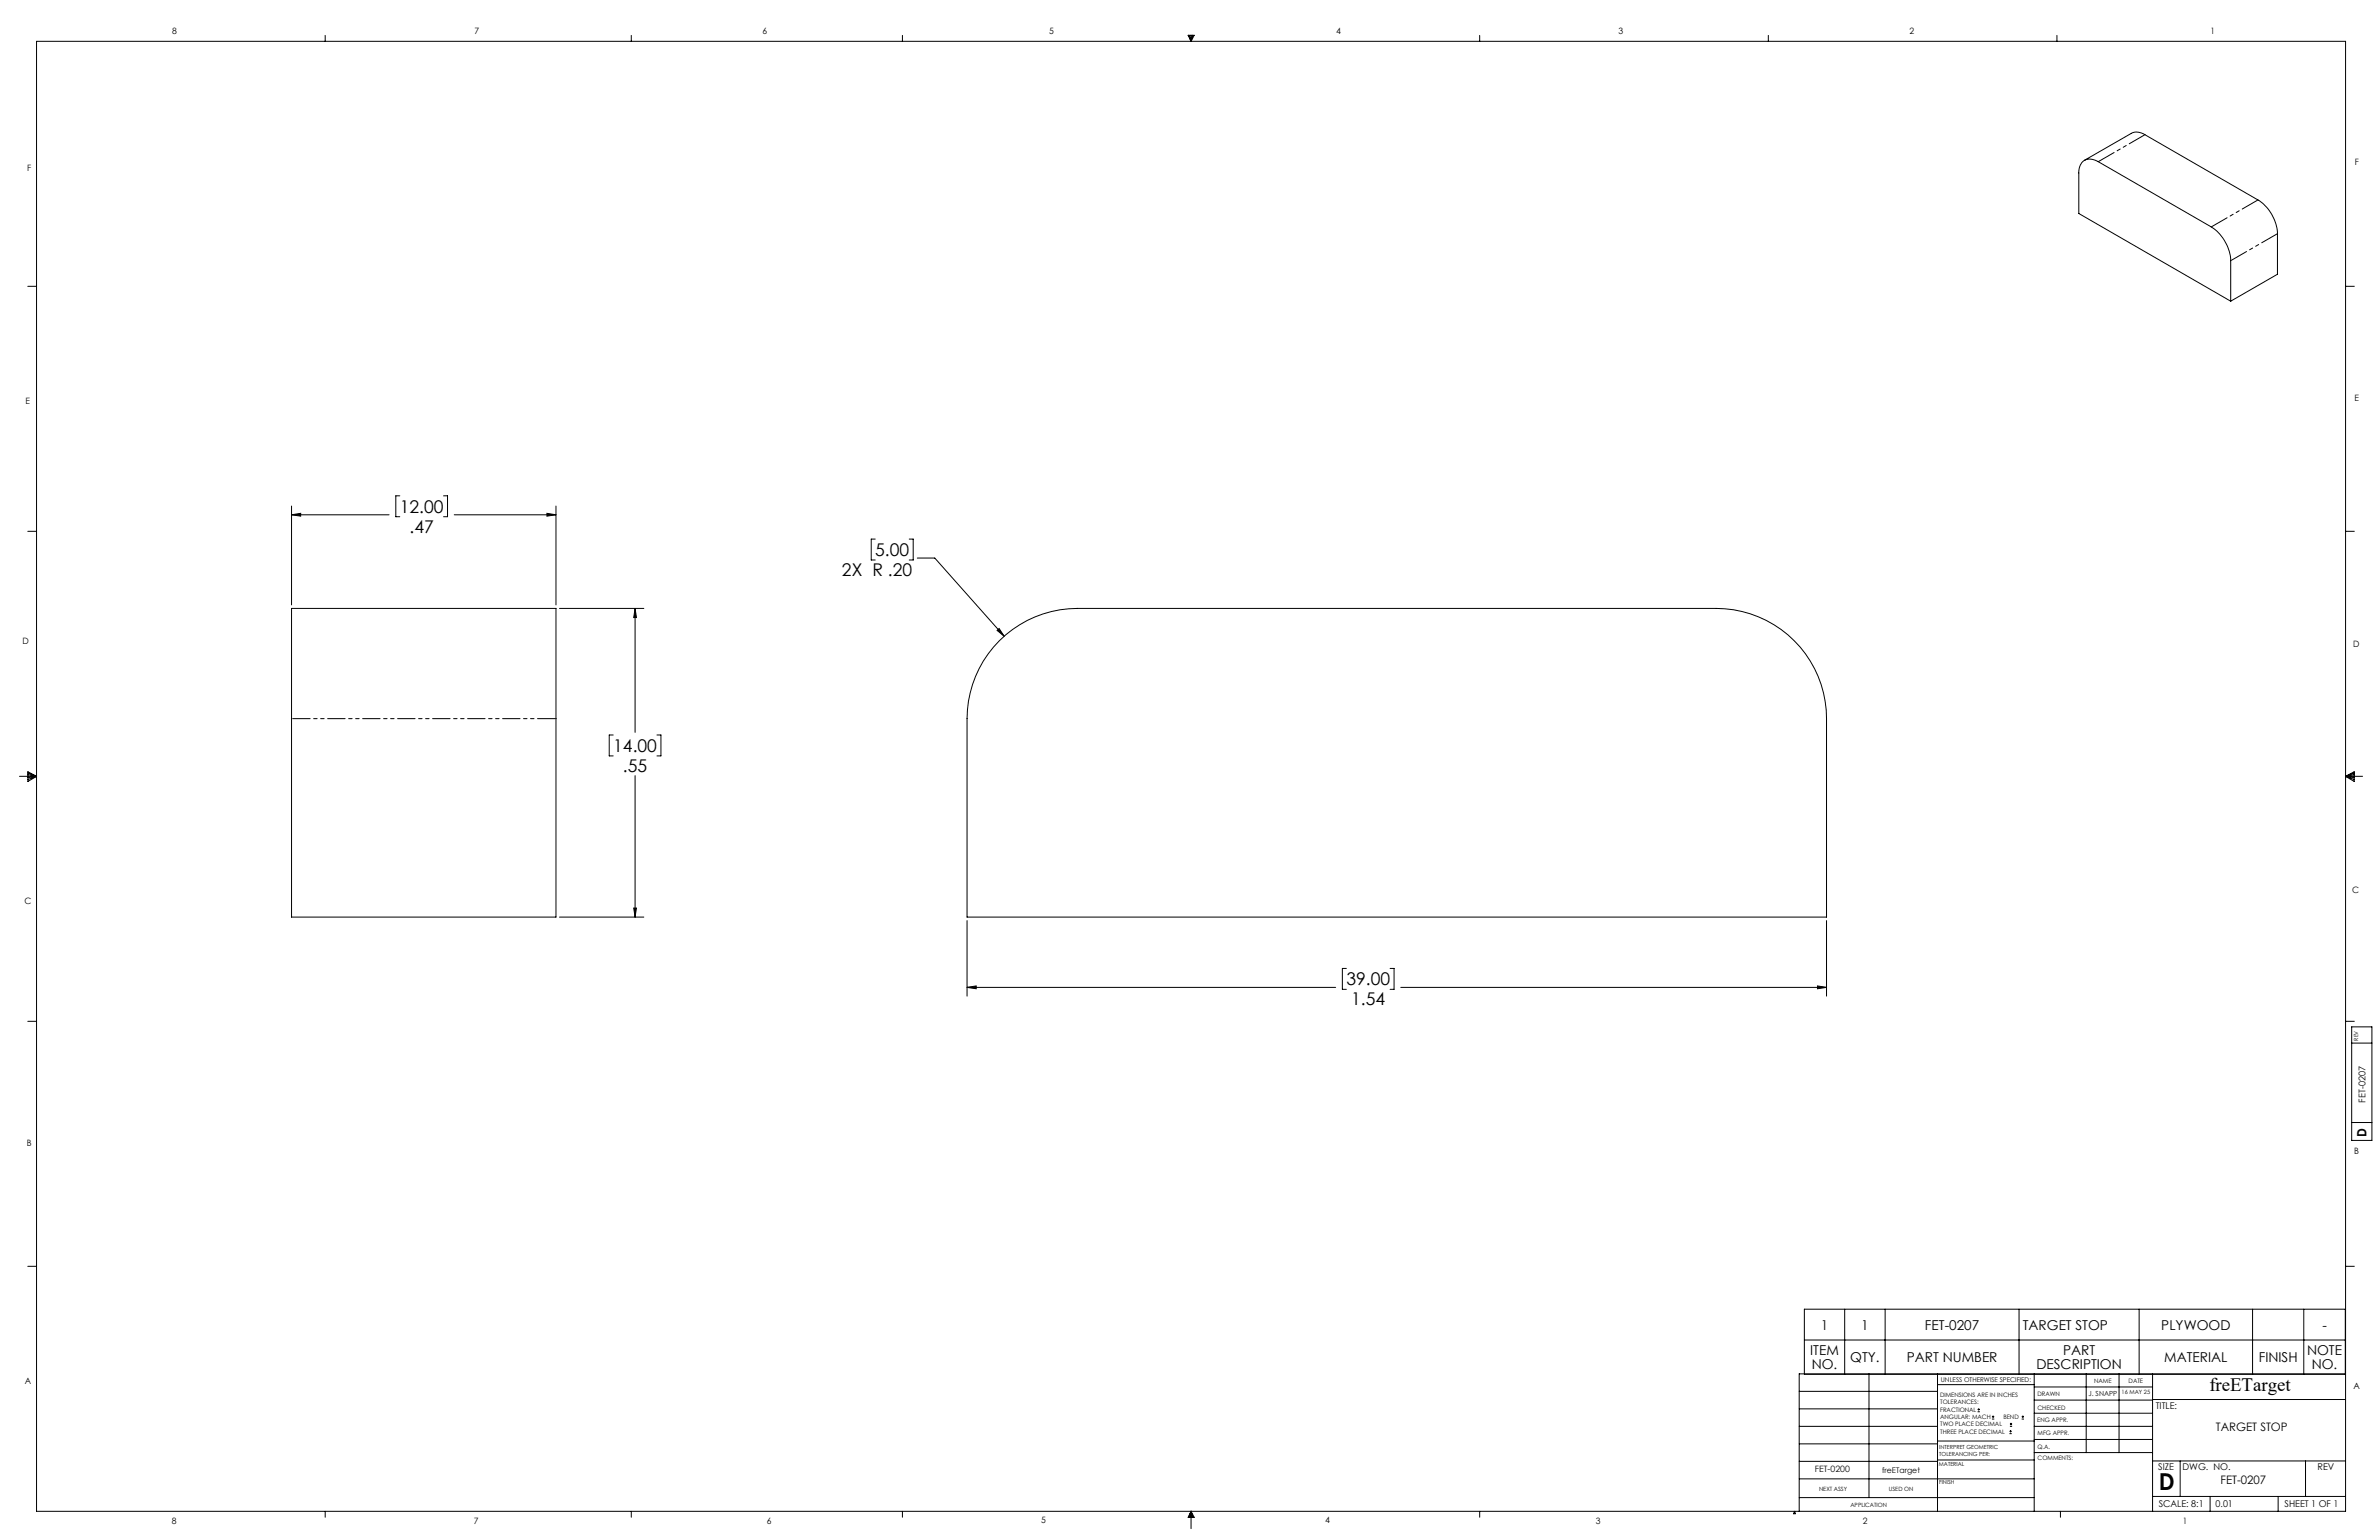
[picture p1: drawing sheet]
<svg xmlns="http://www.w3.org/2000/svg" width="864mm" height="559mm" viewBox="0 0 864 559" stroke-linecap="round" stroke-linejoin="round" font-family="sans-serif">
<defs><g id="words">
<text font-size="8.5" x="783.7" y="540.7">D</text>
<text font-size="6.9" x="802" y="504.9">freETarget</text>
<g font-size="6.4">
<text x="145.2" y="186.1">12.00</text>
<text x="148.7" y="193.2">.47</text>
<text x="317.7" y="201.8">5.00</text>
<text x="305.6" y="208.9">2X R .20</text>
<text x="222.6" y="272.9">14.00</text>
<text x="226.1" y="280">.55</text>
<text x="488.7" y="357.6">39.00</text>
<text x="490.5" y="364.7">1.54</text>
</g>
<g font-size="4.9">
<text x="661" y="482.5">1</text>
<text x="675.6" y="482.5">1</text>
<text x="698.8" y="482.5">FET-0207</text>
<text x="734.3" y="482.5">TARGET STOP</text>
<text x="784.6" y="482.5">PLYWOOD</text>
<text x="843" y="482.5">-</text>
<text x="657.1" y="491.8">ITEM</text>
<text x="748.9" y="491.8">PART</text>
<text x="837.5" y="491.8">NOTE</text>
<text x="657.7" y="496.8">NO.</text>
<text x="671.7" y="494.3">QTY.</text>
<text x="692.2" y="494.3">PART NUMBER</text>
<text x="739.3" y="496.8">DESCRIPTION</text>
<text x="785.6" y="494.3">MATERIAL</text>
<text x="820" y="494.3">FINISH</text>
<text x="839.2" y="496.8">NO.</text>
</g>
<text font-size="4.7" x="859" y="412.4" transform="rotate(-90 859 412.4)">D</text>
<g font-size="4.2">
<text x="804.4" y="519.3">TARGET STOP</text>
<text x="806.1" y="538.6">FET-0207</text>
</g>
<g font-size="3.4">
<text x="858.7" y="400.1" transform="rotate(-90 858.7 400.1)">FET-0207</text>
<text x="782.6" y="511.2">TITLE:</text>
<text x="783.5" y="533.3">SIZE</text>
<text x="792.3" y="533.3">DWG. NO.</text>
<text x="841.3" y="533.4">REV</text>
<text x="783.6" y="546.8">SCALE: 8:1</text>
<text x="804.3" y="546.8">0.01</text>
<text x="829.3" y="546.8">SHEET 1 OF 1</text>
</g>
<g font-size="3.2">
<text x="62.5" y="12.4">8</text>
<text x="172.3" y="12.3">7</text>
<text x="276.8" y="12.4">6</text>
<text x="380.9" y="12.4">5</text>
<text x="485" y="12.3">4</text>
<text x="587.5" y="12.4">3</text>
<text x="693.2" y="12.4">2</text>
<text x="802.4" y="12.4">1</text>
<text x="854.9" y="59.8">F</text>
<text x="9.9" y="62">F</text>
<text x="9.3" y="146.5">E</text>
<text x="854.7" y="145.5">E</text>
<text x="8.2" y="233.6">D</text>
<text x="854.3" y="234.9">D</text>
<text x="8.9" y="328.1">C</text>
<text x="853.9" y="324.1">C</text>
<text x="9.7" y="415.8">B</text>
<text x="854.6" y="418.6">B</text>
<text x="9" y="502">A</text>
<text x="854.3" y="503.9">A</text>
<text x="658.9" y="534.2">FET-0200</text>
<text x="62.3" y="552.9">8</text>
<text x="172" y="552.9">7</text>
<text x="278.3" y="552.9">6</text>
<text x="377.9" y="552.8">5</text>
<text x="481" y="552.8">4</text>
<text x="579.3" y="552.8">3</text>
<text x="676.2" y="552.9">2</text>
<text x="792.4" y="552.8">1</text>
</g>
<text font-size="2.8" x="683.2" y="534.6">freETarget</text>
<text font-size="2.5" x="758.2" y="506.5">J. SNAPP</text>
<text font-size="2.4" x="704.5" y="501.3">UNLESS OTHERWISE SPECIFIED:</text>
<g font-size="2.2">
<text x="760.2" y="501.8">NAME</text>
<text x="772.7" y="501.8">DATE</text>
<text x="704.3" y="506.9">DIMENSIONS ARE IN INCHES</text>
<text x="704.3" y="509.6">TOLERANCES:</text>
<text x="739.6" y="506.6">DRAWN</text>
<text x="704.3" y="512.2">FRACTIONAL</text>
<text x="704.3" y="514.9">ANGULAR: MACH</text>
<text x="727.2" y="514.9">BEND</text>
<text x="739.6" y="511.5">CHECKED</text>
<text x="704.3" y="517.5">TWO PLACE DECIMAL</text>
<text x="704.3" y="520.2">THREE PLACE DECIMAL</text>
<text x="739.6" y="516.1">ENG APPR.</text>
<text x="739.7" y="520.9">MFG APPR.</text>
<text x="739.6" y="525.6">Q.A.</text>
<text x="739.7" y="529.8">COMMENTS:</text>
</g>
<g font-size="2.1">
<text x="770.2" y="505.9">16 MAY 25</text>
<text x="660.3" y="540.9">NEXT ASSY</text>
<text x="685.6" y="540.9">USED ON</text>
<text x="671.7" y="546.7">APPLICATION</text>
</g>
<g font-size="2">
<text x="856" y="377.7" transform="rotate(-90 856 377.7)">REV</text>
<text x="704" y="525.8">INTERPRET GEOMETRIC</text>
<text x="703.9" y="531.8">MATERIAL</text>
<text x="704" y="528.3">TOLERANCING PER:</text>
<text x="703.9" y="538.7">FINISH</text>
</g>
</g></defs>
<g fill="none" stroke="#000" stroke-width=".36">
<path d="M13.3 15h838.2v533.4h-838.2zM118 12.8v2.2M229.2 12.8v2.2M327.6 12.8v2.2M431.3 12.8h2.2l-1.1 2.2zM431.5 12.8l.9 2.2M432 12.8l.4 2.2M432.7 12.8l-.3 2.2M433 12.8l-.6 2.2M537.1 12.8v2.2M641.9 12.8v2.2M746.7 12.8v2.2"/>
<path d="M756 58.7a4.6 4.6 0 0 1 5.7 0l41 23.6a15.8 15.8 0 0 1 7.1 12.3v14.7l-55.2-31.8v-14.7a5.7 5.7 0 0 1 1.4-4.1zM756.7 58.2l17-9.8a4.9 4.9 0 0 1 5 .5l41 23.7a15.4 15.4 0 0 1 7 12.2v14.7l-16.9 9.8M10.1 103.9h3.2M851.5 103.9h3.1M145.1 179.9h-1.4v7.6h1.4M161 179.9h1.5v7.6h-1.5M10.1 192.8h3.2M105.8 186.8l3.3-.5v1zM105.8 183.6v35.9M105.8 186.8h35.5M164.9 186.8h36.9M198.5 186.3l3.3 .5-3.3 .5z"/>
<path d="M201.8 183.6v35.9M317.7 195.6h-1.4v7.6h1.4M330.1 195.6h1.4v7.6h-1.4M851.5 192.8h3.1M333 202.5h6.3l25.2 28.4M105.8 220.8h96v112h-96zM203.1 220.8h30.6M230.5 220.8l.5 3.3h-1zM230.5 220.8v44.9M361.9 228.7l.8-.6 1.8 2.8zM362.8 232.5a40.2 40.2 0 0 1 28.3-11.7h231.9a40 40 0 0 1 40 40v72h-312v-72a40.2 40.2 0 0 1 11.8-28.3zM222.6 266.7h-1.4v7.6h1.4"/>
<path d="M238.5 266.7h1.4v7.6h-1.4M7.1 281.7h6.2M10.1 280l3.2 1.7-3.2 1.9zM10.1 280.5l3.2 1.2M10.1 281.1l3.2 .6M13.3 281.7l-3.2 1.2M13.3 281.7l-3.2 .5M230.5 281.4v51.4M851.5 281.7h6.1M851.5 281.7l3.1 .5M851.5 281.7l3.1 1.2M851.5 281.7l3.1-1.7v3.6z"/>
<path d="M854.6 281.1l-3.1 .6M854.6 280.5l-3.1 1.2M203.1 332.8h30.6M230 329.5h1l-.5 3.3zM351 334v27.5M663 334v27.5M351 358.3l3.4-.5v1zM351 358.3h133.9M488.7 351.4h-1.4v7.6h1.4M504.6 351.4h1.5v7.6h-1.5M508.5 358.3h154.5M659.8 357.8l3.2 .5-3.2 .5z"/>
<path d="M10.1 370.6h3.2M851.5 370.6h3.1M853.7 372.6h7.3v41.2h-7.3zM853.7 378.5h7.3M853.7 407.3h7.3M10.1 459.5h3.2M851.5 459.5h3.1M655 475.1h196.4v23.6h-196.4zM669.6 475.1v23.6M684.3 475.1v23.6M732.9 475.1v23.6M776.5 475.1v23.6"/>
<path d="M817.7 475.1v23.6M836.3 475.1v23.6M655 486.2h196.4M678.5 498.5v44.9M703.3 498.5v49.9M738.4 498.5v49.9M757.3 498.5v28.6M769.2 498.5v28.6M781.4 498.5v49.9M851.5 498.5h-198.4v49.9M653.1 517.6h50.2M653.1 511.2h50.2"/>
<path d="M653.1 504.9h50.2M703.3 502.4h35.1M717.9 512.3h.8M717.9 511.4h.8M718.3 511v.8M723.1 514.9h.8M723.1 514.1h.8M723.5 513.6v.9M729.4 519.4h.9M729.6 517.6h.8M729.6 516.7h.8M729.9 518.9v.9"/>
<path d="M730 516.3v.8M733.9 514.9h.8M733.9 514.1h.8M734.3 513.6v.9M738.4 517.6h43M738.4 512.8h43M738.4 508h43M738.4 503.3h43M781.4 507.8h70.1M653.1 536.6h85.3M653.1 530.3h50.2M653.1 523.9h50.2"/>
<path d="M703.3 529.8h35.1M703.3 522.9h35.1M729.4 520.2h.9M738.4 527.1h43M738.4 522.3h43M781.4 530.1h70.1M791.4 530.1v12.9M836.9 530.1v12.9M118 548.4v2.1M229.2 548.4v2.1M327.6 548.4v2.1M432.4 548.4v6.3"/>
<path d="M432.4 548.4l1.1 2.2h-2.2zM432.4 548.4l.6 2.2M432.4 548.4l-.9 2.2M432.4 548.4l-.4 2.2M432.4 548.4l.3 2.2M537.1 548.4v2.1M651.4 548.4l.4 .9h-.7zM653.1 543.4h85.3M748 548.4v2.1M781.4 543h70.1M802.3 543v5.4M827 543v5.4"/>
</g>
<path d="M351 358.3l3.4-.5v1zM659.8 357.8l3.2 .5-3.2 .5zM361.9 228.7l2.6 2.2-1.8-2.8zM105.8 186.8l3.3-.5v1zM198.5 186.3l3.3 .5-3.3 .5zM230 329.5h1l-.5 3.3zM230.5 220.8l.5 3.3h-1z" fill="#000"/>
<path d="M201.9 260.8h-96" fill="none" stroke="#000" stroke-width=".36" stroke-dasharray="6.3 1.3 1.3 1.3 1.3 1.3" stroke-dashoffset="-.4"/>
<path d="M778.7 48.9l-17 9.8M802.7 82.3l17-9.8M826.8 84.8l-17 9.8" fill="none" stroke="#000" stroke-width=".36" stroke-dasharray="6.3 1.3 1.3 1.3 1.3 1.3" stroke-dashoffset="-.3"/>
<use href="#words"/>
</svg>
